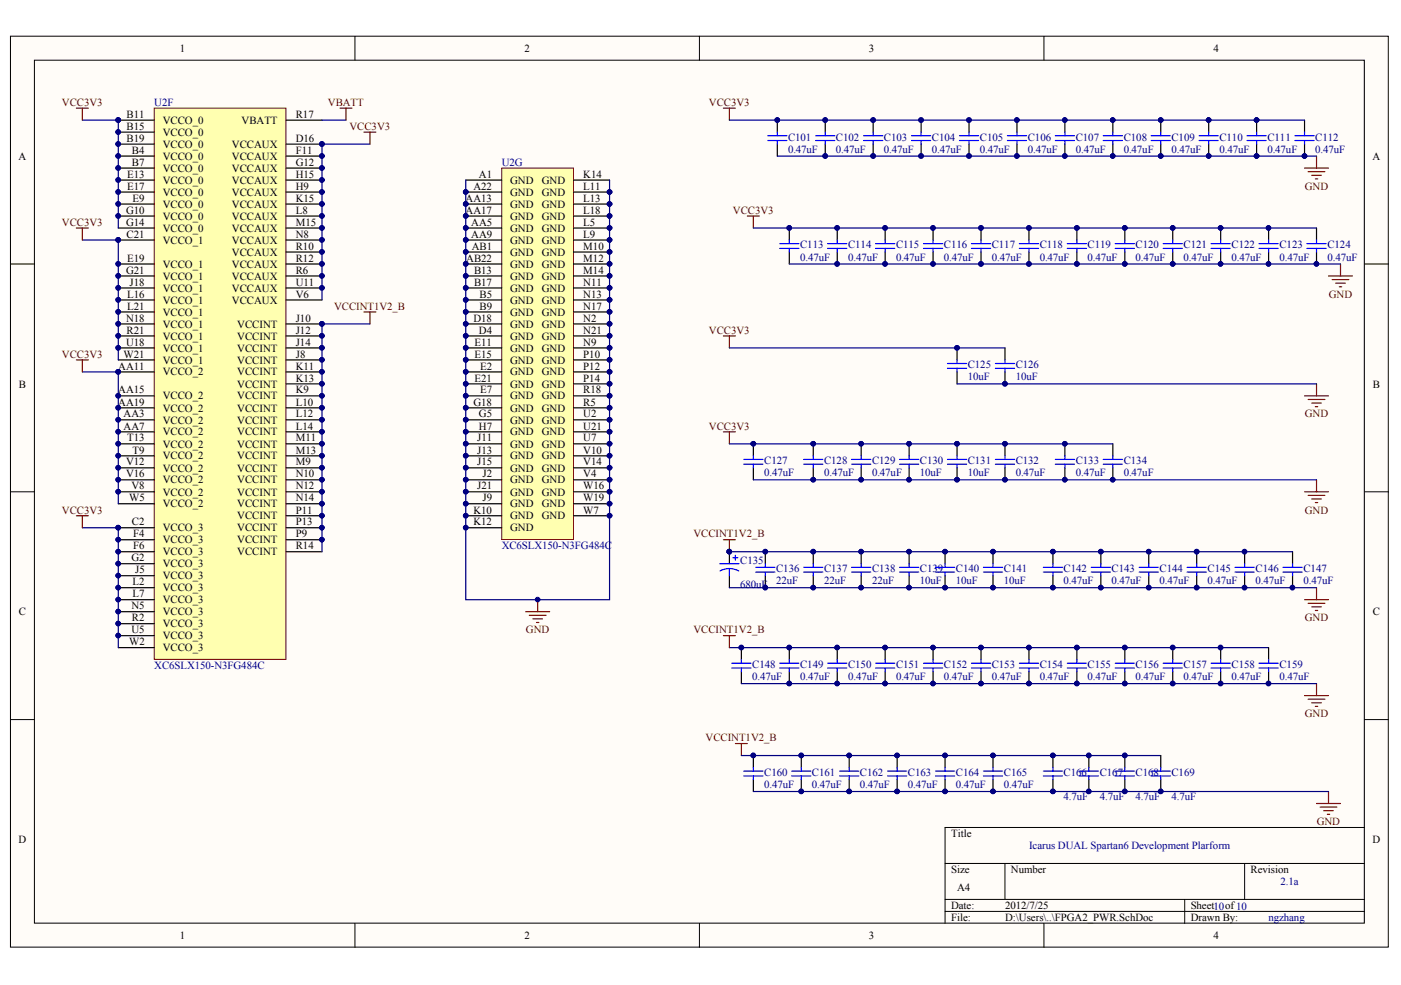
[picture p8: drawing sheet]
<svg xmlns="http://www.w3.org/2000/svg" width="289mm" height="203mm" viewBox="0 0 289 203" stroke-linecap="round" stroke-linejoin="round" font-family="sans-serif">
<defs><g id="words">
<g font-size="2.2">
<text x="37.1" y="10.7">1</text>
<text x="108.2" y="10.7">2</text>
<text x="179.2" y="10.7">3</text>
<text x="250.2" y="10.7">4</text>
<text x="26.1" y="24.3">B11</text>
<text x="26.1" y="26.8">B15</text>
<text x="26.1" y="29.2">B19</text>
<text x="33.6" y="25.5">VCCO_0</text>
<text x="33.6" y="28">VCCO_0</text>
<text x="49.8" y="25.5">VBATT</text>
<text x="61" y="24.3">R17</text>
<text x="61" y="29.2">D16</text>
<text x="3.8" y="33">A</text>
<text x="27.2" y="31.7">B4</text>
<text x="27.2" y="34.2">B7</text>
<text x="33.6" y="30.5">VCCO_0</text>
<text x="33.6" y="33">VCCO_0</text>
<text x="33.6" y="35.4">VCCO_0</text>
<text x="47.8" y="30.5">VCCAUX</text>
<text x="47.8" y="33">VCCAUX</text>
<text x="47.8" y="35.4">VCCAUX</text>
<text x="61" y="31.7">F11</text>
<text x="61" y="34.2">G12</text>
<text x="283" y="33">A</text>
<text x="26.2" y="36.7">E13</text>
<text x="26.2" y="39.1">E17</text>
<text x="27.3" y="41.6">E9</text>
<text x="33.6" y="37.9">VCCO_0</text>
<text x="33.6" y="40.4">VCCO_0</text>
<text x="47.8" y="37.9">VCCAUX</text>
<text x="47.8" y="40.4">VCCAUX</text>
<text x="61" y="36.7">H15</text>
<text x="61" y="39.1">H9</text>
<text x="61" y="41.6">K15</text>
<text x="96" y="41.6">AA13</text>
<text x="97.6" y="39.1">A22</text>
<text x="98.8" y="36.7">A1</text>
<text x="105.2" y="37.9">GND</text>
<text x="105.2" y="40.4">GND</text>
<text x="111.7" y="37.9">GND</text>
<text x="111.7" y="40.4">GND</text>
<text x="120.3" y="36.7">K14</text>
<text x="120.3" y="39.1">L11</text>
<text x="120.3" y="41.6">L13</text>
<text x="26" y="44.1">G10</text>
<text x="26" y="46.6">G14</text>
<text x="33.6" y="42.8">VCCO_0</text>
<text x="33.6" y="45.3">VCCO_0</text>
<text x="33.6" y="47.8">VCCO_0</text>
<text x="47.8" y="42.8">VCCAUX</text>
<text x="47.8" y="45.3">VCCAUX</text>
<text x="47.8" y="47.8">VCCAUX</text>
<text x="61" y="44.1">L8</text>
<text x="61" y="46.6">M15</text>
<text x="96" y="44.1">AA17</text>
<text x="97.2" y="46.6">AA5</text>
<text x="105.2" y="42.8">GND</text>
<text x="105.2" y="45.3">GND</text>
<text x="105.2" y="47.8">GND</text>
<text x="111.7" y="42.8">GND</text>
<text x="111.7" y="45.3">GND</text>
<text x="111.7" y="47.8">GND</text>
<text x="120.3" y="44.1">L18</text>
<text x="120.3" y="46.6">L5</text>
<text x="26.1" y="49">C21</text>
<text x="26.2" y="54">E19</text>
<text x="33.6" y="50.3">VCCO_1</text>
<text x="47.8" y="50.3">VCCAUX</text>
<text x="47.8" y="52.7">VCCAUX</text>
<text x="61" y="49">N8</text>
<text x="61" y="51.5">R10</text>
<text x="61" y="54">R12</text>
<text x="96.2" y="54">AB22</text>
<text x="97.2" y="49">AA9</text>
<text x="97.3" y="51.5">AB1</text>
<text x="105.2" y="50.3">GND</text>
<text x="105.2" y="52.7">GND</text>
<text x="111.7" y="50.3">GND</text>
<text x="111.7" y="52.7">GND</text>
<text x="120.3" y="49">L9</text>
<text x="120.3" y="51.5">M10</text>
<text x="120.3" y="54">M12</text>
<text x="26" y="56.5">G21</text>
<text x="26.7" y="58.9">J18</text>
<text x="33.6" y="55.2">VCCO_1</text>
<text x="33.6" y="57.7">VCCO_1</text>
<text x="47.8" y="55.2">VCCAUX</text>
<text x="47.8" y="57.7">VCCAUX</text>
<text x="61" y="56.5">R6</text>
<text x="61" y="58.9">U11</text>
<text x="97.8" y="56.5">B13</text>
<text x="97.8" y="58.9">B17</text>
<text x="105.2" y="55.2">GND</text>
<text x="105.2" y="57.7">GND</text>
<text x="111.7" y="55.2">GND</text>
<text x="111.7" y="57.7">GND</text>
<text x="120.3" y="56.5">M14</text>
<text x="120.3" y="58.9">N11</text>
<text x="26.2" y="61.4">L16</text>
<text x="26.2" y="63.9">L21</text>
<text x="33.6" y="60.2">VCCO_1</text>
<text x="33.6" y="62.6">VCCO_1</text>
<text x="33.6" y="65.1">VCCO_1</text>
<text x="47.8" y="60.2">VCCAUX</text>
<text x="47.8" y="62.6">VCCAUX</text>
<text x="61" y="61.4">V6</text>
<text x="98.9" y="61.4">B5</text>
<text x="98.9" y="63.9">B9</text>
<text x="105.2" y="60.2">GND</text>
<text x="105.2" y="62.6">GND</text>
<text x="105.2" y="65.1">GND</text>
<text x="111.7" y="60.2">GND</text>
<text x="111.7" y="62.6">GND</text>
<text x="111.7" y="65.1">GND</text>
<text x="120.3" y="61.4">N13</text>
<text x="120.3" y="63.9">N17</text>
<text x="26" y="66.3">N18</text>
<text x="26" y="71.3">U18</text>
<text x="26.1" y="68.8">R21</text>
<text x="33.6" y="67.6">VCCO_1</text>
<text x="33.6" y="70.1">VCCO_1</text>
<text x="48.9" y="67.6">VCCINT</text>
<text x="48.9" y="70.1">VCCINT</text>
<text x="61" y="66.3">J10</text>
<text x="61" y="68.8">J12</text>
<text x="61" y="71.3">J14</text>
<text x="97.6" y="66.3">D18</text>
<text x="97.9" y="71.3">E11</text>
<text x="98.8" y="68.8">D4</text>
<text x="105.2" y="67.6">GND</text>
<text x="105.2" y="70.1">GND</text>
<text x="111.7" y="67.6">GND</text>
<text x="111.7" y="70.1">GND</text>
<text x="120.3" y="66.3">N2</text>
<text x="120.3" y="68.8">N21</text>
<text x="120.3" y="71.3">N9</text>
<text x="24.4" y="76.2">AA11</text>
<text x="25.5" y="73.8">W21</text>
<text x="33.6" y="72.5">VCCO_1</text>
<text x="33.6" y="75">VCCO_1</text>
<text x="33.6" y="77.5">VCCO_2</text>
<text x="48.9" y="72.5">VCCINT</text>
<text x="48.9" y="75">VCCINT</text>
<text x="48.9" y="77.5">VCCINT</text>
<text x="61" y="73.8">J8</text>
<text x="61" y="76.2">K11</text>
<text x="97.9" y="73.8">E15</text>
<text x="99" y="76.2">E2</text>
<text x="105.2" y="72.5">GND</text>
<text x="105.2" y="75">GND</text>
<text x="105.2" y="77.5">GND</text>
<text x="111.7" y="72.5">GND</text>
<text x="111.7" y="75">GND</text>
<text x="111.7" y="77.5">GND</text>
<text x="120.3" y="73.8">P10</text>
<text x="120.3" y="76.2">P12</text>
<text x="3.9" y="80">B</text>
<text x="24.4" y="81.2">AA15</text>
<text x="24.4" y="83.7">AA19</text>
<text x="33.6" y="82.4">VCCO_2</text>
<text x="48.9" y="80">VCCINT</text>
<text x="48.9" y="82.4">VCCINT</text>
<text x="61" y="78.7">K13</text>
<text x="61" y="81.2">K9</text>
<text x="61" y="83.7">L10</text>
<text x="97.6" y="83.7">G18</text>
<text x="97.9" y="78.7">E21</text>
<text x="99" y="81.2">E7</text>
<text x="105.2" y="80">GND</text>
<text x="105.2" y="82.4">GND</text>
<text x="111.7" y="80">GND</text>
<text x="111.7" y="82.4">GND</text>
<text x="120.3" y="78.7">P14</text>
<text x="120.3" y="81.2">R18</text>
<text x="120.3" y="83.7">R5</text>
<text x="283.1" y="80">B</text>
<text x="25.5" y="86.1">AA3</text>
<text x="25.5" y="88.6">AA7</text>
<text x="33.6" y="84.9">VCCO_2</text>
<text x="33.6" y="87.4">VCCO_2</text>
<text x="33.6" y="89.8">VCCO_2</text>
<text x="48.9" y="84.9">VCCINT</text>
<text x="48.9" y="87.4">VCCINT</text>
<text x="48.9" y="89.8">VCCINT</text>
<text x="61" y="86.1">L12</text>
<text x="61" y="88.6">L14</text>
<text x="98.8" y="86.1">G5</text>
<text x="98.8" y="88.6">H7</text>
<text x="105.2" y="84.9">GND</text>
<text x="105.2" y="87.4">GND</text>
<text x="105.2" y="89.8">GND</text>
<text x="111.7" y="84.9">GND</text>
<text x="111.7" y="87.4">GND</text>
<text x="111.7" y="89.8">GND</text>
<text x="120.3" y="86.1">U2</text>
<text x="120.3" y="88.6">U21</text>
<text x="26.2" y="91.1">T13</text>
<text x="27.3" y="93.6">T9</text>
<text x="33.6" y="92.3">VCCO_2</text>
<text x="33.6" y="94.8">VCCO_2</text>
<text x="48.9" y="92.3">VCCINT</text>
<text x="48.9" y="94.8">VCCINT</text>
<text x="61" y="91.1">M11</text>
<text x="61" y="93.6">M13</text>
<text x="98.4" y="91.1">J11</text>
<text x="98.4" y="93.6">J13</text>
<text x="105.2" y="92.3">GND</text>
<text x="105.2" y="94.8">GND</text>
<text x="111.7" y="92.3">GND</text>
<text x="111.7" y="94.8">GND</text>
<text x="120.3" y="91.1">U7</text>
<text x="120.3" y="93.6">V10</text>
<text x="26" y="96">V12</text>
<text x="26" y="98.5">V16</text>
<text x="27.1" y="101">V8</text>
<text x="33.6" y="97.3">VCCO_2</text>
<text x="33.6" y="99.7">VCCO_2</text>
<text x="48.9" y="97.3">VCCINT</text>
<text x="48.9" y="99.7">VCCINT</text>
<text x="61" y="96">M9</text>
<text x="61" y="98.5">N10</text>
<text x="61" y="101">N12</text>
<text x="98.4" y="96">J15</text>
<text x="98.4" y="101">J21</text>
<text x="99.5" y="98.5">J2</text>
<text x="105.2" y="97.3">GND</text>
<text x="105.2" y="99.7">GND</text>
<text x="111.7" y="97.3">GND</text>
<text x="111.7" y="99.7">GND</text>
<text x="120.3" y="96">V14</text>
<text x="120.3" y="98.5">V4</text>
<text x="120.3" y="101">W16</text>
<text x="26.6" y="103.4">W5</text>
<text x="33.6" y="102.2">VCCO_2</text>
<text x="33.6" y="104.7">VCCO_2</text>
<text x="48.9" y="102.2">VCCINT</text>
<text x="48.9" y="104.7">VCCINT</text>
<text x="48.9" y="107.2">VCCINT</text>
<text x="61" y="103.4">N14</text>
<text x="61" y="105.9">P11</text>
<text x="97.6" y="105.9">K10</text>
<text x="99.5" y="103.4">J9</text>
<text x="105.2" y="102.2">GND</text>
<text x="105.2" y="104.7">GND</text>
<text x="105.2" y="107.2">GND</text>
<text x="111.7" y="102.2">GND</text>
<text x="111.7" y="104.7">GND</text>
<text x="111.7" y="107.2">GND</text>
<text x="120.3" y="103.4">W19</text>
<text x="120.3" y="105.9">W7</text>
<text x="27.2" y="108.4">C2</text>
<text x="27.5" y="110.9">F4</text>
<text x="27.5" y="113.3">F6</text>
<text x="33.6" y="109.6">VCCO_3</text>
<text x="33.6" y="112.1">VCCO_3</text>
<text x="48.9" y="109.6">VCCINT</text>
<text x="48.9" y="112.1">VCCINT</text>
<text x="61" y="108.4">P13</text>
<text x="61" y="110.9">P9</text>
<text x="61" y="113.3">R14</text>
<text x="97.6" y="108.4">K12</text>
<text x="105.2" y="109.6">GND</text>
<text x="27.1" y="115.8">G2</text>
<text x="27.9" y="118.3">J5</text>
<text x="33.6" y="114.6">VCCO_3</text>
<text x="33.6" y="117.1">VCCO_3</text>
<text x="33.6" y="119.5">VCCO_3</text>
<text x="48.9" y="114.6">VCCINT</text>
<text x="27.1" y="125.7">N5</text>
<text x="27.3" y="120.8">L2</text>
<text x="27.3" y="123.2">L7</text>
<text x="33.6" y="122">VCCO_3</text>
<text x="33.6" y="124.4">VCCO_3</text>
<text x="3.9" y="126.9">C</text>
<text x="27.1" y="130.7">U5</text>
<text x="27.2" y="128.2">R2</text>
<text x="33.6" y="126.9">VCCO_3</text>
<text x="33.6" y="129.4">VCCO_3</text>
<text x="33.6" y="131.9">VCCO_3</text>
<text x="283.1" y="126.9">C</text>
<text x="26.6" y="133.1">W2</text>
<text x="33.6" y="134.4">VCCO_3</text>
<text x="3.8" y="173.9">D</text>
<text x="196.2" y="172.7">Title</text>
<text x="283" y="173.9">D</text>
<text x="196.2" y="180.1">Size</text>
<text x="197.4" y="183.8">A4</text>
<text x="208.5" y="180.1">Number</text>
<text x="257.9" y="180.1">Revision</text>
<text x="196.2" y="187.5">Date:</text>
<text x="196.2" y="190">File:</text>
<text x="207.3" y="187.5">2012/7/25</text>
<text x="207.3" y="190">D:\Users\..\FPGA2_PWR.SchDoc</text>
<text x="245.6" y="187.5">Sheet10of10</text>
<text x="245.6" y="190">Drawn By:</text>
<text x="37.1" y="193.7">1</text>
<text x="108.2" y="193.7">2</text>
<text x="179.2" y="193.7">3</text>
<text x="250.2" y="193.7">4</text>
</g>
<g font-size="2.2" fill="#800000">
<text x="12.8" y="21.8">VCC3V3</text>
<text x="67.6" y="21.8">VBATT</text>
<text x="146.2" y="21.8">VCC3V3</text>
<text x="72.1" y="26.8">VCC3V3</text>
<text x="269.1" y="39.1">GND</text>
<text x="12.8" y="46.6">VCC3V3</text>
<text x="151.1" y="44.1">VCC3V3</text>
<text x="68.9" y="63.9">VCCINT1V2_B</text>
<text x="274" y="61.4">GND</text>
<text x="146.2" y="68.8">VCC3V3</text>
<text x="12.8" y="73.8">VCC3V3</text>
<text x="146.2" y="88.6">VCC3V3</text>
<text x="269.1" y="86.1">GND</text>
<text x="12.8" y="105.9">VCC3V3</text>
<text x="269.1" y="105.9">GND</text>
<text x="143" y="110.9">VCCINT1V2_B</text>
<text x="108.5" y="130.7">GND</text>
<text x="143" y="130.7">VCCINT1V2_B</text>
<text x="269.1" y="128.2">GND</text>
<text x="269.1" y="148">GND</text>
<text x="145.5" y="152.9">VCCINT1V2_B</text>
<text x="271.6" y="170.2">GND</text>
</g>
<g font-size="2.2" fill="#000080">
<text x="31.8" y="21.8">U2F</text>
<text x="162.5" y="29">C101</text>
<text x="172.4" y="29">C102</text>
<text x="182.3" y="29">C103</text>
<text x="192.2" y="29">C104</text>
<text x="202.1" y="29">C105</text>
<text x="212" y="29">C106</text>
<text x="221.8" y="29">C107</text>
<text x="231.7" y="29">C108</text>
<text x="241.6" y="29">C109</text>
<text x="251.5" y="29">C110</text>
<text x="261.4" y="29">C111</text>
<text x="271.3" y="29">C112</text>
<text x="103.5" y="34.2">U2G</text>
<text x="162.5" y="31.5">0.47uF</text>
<text x="172.4" y="31.5">0.47uF</text>
<text x="182.3" y="31.5">0.47uF</text>
<text x="192.2" y="31.5">0.47uF</text>
<text x="202.1" y="31.5">0.47uF</text>
<text x="212" y="31.5">0.47uF</text>
<text x="221.8" y="31.5">0.47uF</text>
<text x="231.7" y="31.5">0.47uF</text>
<text x="241.6" y="31.5">0.47uF</text>
<text x="251.5" y="31.5">0.47uF</text>
<text x="261.4" y="31.5">0.47uF</text>
<text x="271.3" y="31.5">0.47uF</text>
<text x="165" y="53.8">0.47uF</text>
<text x="165" y="51.3">C113</text>
<text x="174.9" y="53.8">0.47uF</text>
<text x="174.9" y="51.3">C114</text>
<text x="184.8" y="53.8">0.47uF</text>
<text x="184.8" y="51.3">C115</text>
<text x="194.7" y="53.8">0.47uF</text>
<text x="194.7" y="51.3">C116</text>
<text x="204.5" y="53.8">0.47uF</text>
<text x="204.5" y="51.3">C117</text>
<text x="214.4" y="53.8">0.47uF</text>
<text x="214.4" y="51.3">C118</text>
<text x="224.3" y="53.8">0.47uF</text>
<text x="224.3" y="51.3">C119</text>
<text x="234.2" y="53.8">0.47uF</text>
<text x="234.2" y="51.3">C120</text>
<text x="244.1" y="53.8">0.47uF</text>
<text x="244.1" y="51.3">C121</text>
<text x="254" y="53.8">0.47uF</text>
<text x="254" y="51.3">C122</text>
<text x="263.9" y="53.8">0.47uF</text>
<text x="263.9" y="51.3">C123</text>
<text x="273.7" y="53.8">0.47uF</text>
<text x="273.7" y="51.3">C124</text>
<text x="199.6" y="76">C125</text>
<text x="209.5" y="76">C126</text>
<text x="199.6" y="78.5">10uF</text>
<text x="209.5" y="78.5">10uF</text>
<text x="157.6" y="95.8">C127</text>
<text x="169.9" y="95.8">C128</text>
<text x="179.8" y="95.8">C129</text>
<text x="189.7" y="95.8">C130</text>
<text x="199.6" y="95.8">C131</text>
<text x="209.5" y="95.8">C132</text>
<text x="221.8" y="95.8">C133</text>
<text x="231.7" y="95.8">C134</text>
<text x="157.6" y="98.2">0.47uF</text>
<text x="169.9" y="98.2">0.47uF</text>
<text x="179.8" y="98.2">0.47uF</text>
<text x="189.7" y="98.2">10uF</text>
<text x="199.6" y="98.2">10uF</text>
<text x="209.5" y="98.2">0.47uF</text>
<text x="221.8" y="98.2">0.47uF</text>
<text x="231.7" y="98.2">0.47uF</text>
<text x="103.5" y="113.3">XC6SLX150-N3FG484C</text>
<text x="152.7" y="116.3">C135</text>
<text x="160.1" y="118">C136</text>
<text x="169.9" y="118">C137</text>
<text x="179.8" y="118">C138</text>
<text x="189.7" y="118">C139</text>
<text x="197.1" y="118">C140</text>
<text x="207" y="118">C141</text>
<text x="219.4" y="118">C142</text>
<text x="229.2" y="118">C143</text>
<text x="239.1" y="118">C144</text>
<text x="249" y="118">C145</text>
<text x="258.9" y="118">C146</text>
<text x="268.8" y="118">C147</text>
<text x="152.7" y="121.2">680uF</text>
<text x="160.1" y="120.5">22uF</text>
<text x="169.9" y="120.5">22uF</text>
<text x="179.8" y="120.5">22uF</text>
<text x="189.7" y="120.5">10uF</text>
<text x="197.1" y="120.5">10uF</text>
<text x="207" y="120.5">10uF</text>
<text x="219.4" y="120.5">0.47uF</text>
<text x="229.2" y="120.5">0.47uF</text>
<text x="239.1" y="120.5">0.47uF</text>
<text x="249" y="120.5">0.47uF</text>
<text x="258.9" y="120.5">0.47uF</text>
<text x="268.8" y="120.5">0.47uF</text>
<text x="155.1" y="137.8">C148</text>
<text x="165" y="137.8">C149</text>
<text x="174.9" y="137.8">C150</text>
<text x="184.8" y="137.8">C151</text>
<text x="194.7" y="137.8">C152</text>
<text x="204.5" y="137.8">C153</text>
<text x="214.4" y="137.8">C154</text>
<text x="224.3" y="137.8">C155</text>
<text x="234.2" y="137.8">C156</text>
<text x="244.1" y="137.8">C157</text>
<text x="254" y="137.8">C158</text>
<text x="263.9" y="137.8">C159</text>
<text x="31.8" y="138.1">XC6SLX150-N3FG484C</text>
<text x="155.1" y="140.3">0.47uF</text>
<text x="165" y="140.3">0.47uF</text>
<text x="174.9" y="140.3">0.47uF</text>
<text x="184.8" y="140.3">0.47uF</text>
<text x="194.7" y="140.3">0.47uF</text>
<text x="204.5" y="140.3">0.47uF</text>
<text x="214.4" y="140.3">0.47uF</text>
<text x="224.3" y="140.3">0.47uF</text>
<text x="234.2" y="140.3">0.47uF</text>
<text x="244.1" y="140.3">0.47uF</text>
<text x="254" y="140.3">0.47uF</text>
<text x="263.9" y="140.3">0.47uF</text>
<text x="157.6" y="160.1">C160</text>
<text x="167.5" y="160.1">C161</text>
<text x="177.3" y="160.1">C162</text>
<text x="187.2" y="160.1">C163</text>
<text x="197.1" y="160.1">C164</text>
<text x="207" y="160.1">C165</text>
<text x="219.4" y="160.1">C166</text>
<text x="226.8" y="160.1">C167</text>
<text x="234.2" y="160.1">C168</text>
<text x="241.6" y="160.1">C169</text>
<text x="157.6" y="162.6">0.47uF</text>
<text x="167.5" y="162.6">0.47uF</text>
<text x="177.3" y="162.6">0.47uF</text>
<text x="187.2" y="162.6">0.47uF</text>
<text x="197.1" y="162.6">0.47uF</text>
<text x="207" y="162.6">0.47uF</text>
<text x="219.4" y="165">4.7uF</text>
<text x="226.8" y="165">4.7uF</text>
<text x="234.2" y="165">4.7uF</text>
<text x="241.6" y="165">4.7uF</text>
<text x="212.2" y="175.2">Icarus DUAL Spartan6 Development Plarform</text>
<text x="264.1" y="182.6">2.1a</text>
<text x="261.6" y="190">ngzhang</text>
</g>
</g></defs>
<g fill="#fffcf8" stroke="#000" stroke-width=".21">
<path d="M2.2 7.5h284.1v187.9h-284.1z"/>
<path d="M7.1 12.4h274.3v178h-274.3z"/>
</g>
<g fill="none" stroke="#000" stroke-width=".21">
<path d="M73.2 7.5v4.9M144.2 7.5v4.9M215.3 7.5v4.9M2.2 54.5h4.9M281.4 54.5h4.9M2.2 101.5h4.9M281.4 101.5h4.9M2.2 148.4h4.9M281.4 148.4h4.9M194.9 178.1h86.5M207.3 178.1v7.4M256.7 178.1v7.4"/>
<path d="M281.4 170.7h-86.5v19.8M73.2 190.5v4.9M144.2 190.5v4.9M194.9 185.5h86.5M194.9 188h86.5M215.3 190.5v4.9M244.3 185.5v5"/>
</g>
<path d="M31.8 22.3h27.2v113.7h-27.2z" fill="#ffffb0" stroke="#800000" stroke-width=".21"/>
<g fill="none" stroke="#000" stroke-width=".25">
<path d="M24.4 24.8h7.4M24.4 29.7h7.4M24.4 32.2h7.4M24.4 34.7h7.4M24.4 37.1h7.4M24.4 39.6h7.4M24.4 27.3h7.4M59 24.8h7.4M59 29.7h7.4M59 32.2h7.4M59 34.7h7.4M59 37.1h7.4"/>
<path d="M59 39.6h7.4M24.4 42.1h7.4M24.4 44.6h7.4M24.4 47h7.4M24.4 49.5h7.4M24.4 54.5h7.4M24.4 56.9h7.4M24.4 59.4h7.4M59 42.1h7.4M59 44.6h7.4M59 47h7.4M59 49.5h7.4"/>
<path d="M59 52h7.4M59 54.5h7.4M59 56.9h7.4M59 59.4h7.4M24.4 61.9h7.4M24.4 66.8h7.4M24.4 69.3h7.4M24.4 71.8h7.4M24.4 74.2h7.4M24.4 76.7h7.4M24.4 64.4h7.4M59 61.9h7.4"/>
<path d="M59 66.8h7.4M59 69.3h7.4M59 71.8h7.4M59 74.2h7.4M59 76.7h7.4M59 79.2h7.4M24.4 81.7h7.4M24.4 84.1h7.4M24.4 86.6h7.4M24.4 89.1h7.4M24.4 91.6h7.4M24.4 94h7.4"/>
<path d="M24.4 96.5h7.4M24.4 99h7.4M59 81.7h7.4M59 84.1h7.4M59 86.6h7.4M59 89.1h7.4M59 91.6h7.4M59 94h7.4M59 96.5h7.4M59 99h7.4M24.4 101.5h7.4M24.4 103.9h7.4"/>
<path d="M24.4 108.9h7.4M24.4 111.3h7.4M24.4 113.8h7.4M24.4 116.3h7.4M24.4 118.8h7.4M59 101.5h7.4M59 103.9h7.4M59 106.4h7.4M59 108.9h7.4M59 111.3h7.4M59 113.8h7.4M24.4 121.2h7.4"/>
<path d="M24.4 123.7h7.4M24.4 126.2h7.4M24.4 128.7h7.4M24.4 131.1h7.4M24.4 133.6h7.4"/>
</g>
<g fill="#000080" stroke="#000080" stroke-width=".21">
<circle cx="66.4" cy="29.7" r=".47"/>
<circle cx="66.4" cy="32.2" r=".47"/>
<circle cx="66.4" cy="34.7" r=".47"/>
<circle cx="66.4" cy="37.1" r=".47"/>
<circle cx="66.4" cy="39.6" r=".47"/>
<circle cx="66.4" cy="42.1" r=".47"/>
<circle cx="66.4" cy="44.5" r=".47"/>
<circle cx="66.4" cy="47" r=".47"/>
<circle cx="66.4" cy="49.5" r=".47"/>
<circle cx="66.4" cy="52" r=".47"/>
<circle cx="66.4" cy="54.4" r=".47"/>
<circle cx="66.4" cy="56.9" r=".47"/>
<circle cx="66.4" cy="59.4" r=".47"/>
<circle cx="66.4" cy="66.8" r=".47"/>
<circle cx="66.4" cy="69.3" r=".47"/>
<circle cx="66.4" cy="71.8" r=".47"/>
<circle cx="66.4" cy="74.2" r=".47"/>
<circle cx="66.4" cy="76.7" r=".47"/>
<circle cx="66.4" cy="79.2" r=".47"/>
<circle cx="66.4" cy="81.6" r=".47"/>
<circle cx="66.4" cy="84.1" r=".47"/>
<circle cx="66.4" cy="86.6" r=".47"/>
<circle cx="66.4" cy="89.1" r=".47"/>
<circle cx="66.4" cy="91.5" r=".47"/>
<circle cx="66.4" cy="94" r=".47"/>
<circle cx="66.4" cy="96.5" r=".47"/>
<circle cx="66.4" cy="99" r=".47"/>
<circle cx="66.4" cy="101.4" r=".47"/>
<circle cx="66.4" cy="103.9" r=".47"/>
<circle cx="66.4" cy="106.4" r=".47"/>
<circle cx="66.4" cy="108.8" r=".47"/>
<circle cx="66.4" cy="111.3" r=".47"/>
<circle cx="24.4" cy="24.8" r=".47"/>
<circle cx="24.4" cy="27.2" r=".47"/>
<circle cx="24.4" cy="29.7" r=".47"/>
<circle cx="24.4" cy="32.2" r=".47"/>
<circle cx="24.4" cy="34.7" r=".47"/>
<circle cx="24.4" cy="37.1" r=".47"/>
<circle cx="24.4" cy="39.6" r=".47"/>
<circle cx="24.4" cy="42.1" r=".47"/>
<circle cx="24.4" cy="44.5" r=".47"/>
<circle cx="24.4" cy="49.5" r=".47"/>
<circle cx="24.4" cy="54.4" r=".47"/>
<circle cx="24.4" cy="56.9" r=".47"/>
<circle cx="24.4" cy="59.4" r=".47"/>
<circle cx="24.4" cy="61.9" r=".47"/>
<circle cx="24.4" cy="64.3" r=".47"/>
<circle cx="24.4" cy="66.8" r=".47"/>
<circle cx="24.4" cy="69.3" r=".47"/>
<circle cx="24.4" cy="71.8" r=".47"/>
<circle cx="24.4" cy="76.7" r=".47"/>
<circle cx="24.4" cy="81.6" r=".47"/>
<circle cx="24.4" cy="84.1" r=".47"/>
<circle cx="24.4" cy="86.6" r=".47"/>
<circle cx="24.4" cy="89.1" r=".47"/>
<circle cx="24.4" cy="91.5" r=".47"/>
<circle cx="24.4" cy="94" r=".47"/>
<circle cx="24.4" cy="96.5" r=".47"/>
<circle cx="24.4" cy="99" r=".47"/>
<circle cx="24.4" cy="101.4" r=".47"/>
<circle cx="24.4" cy="108.8" r=".47"/>
<circle cx="24.4" cy="111.3" r=".47"/>
<circle cx="24.4" cy="113.8" r=".47"/>
<circle cx="24.4" cy="116.3" r=".47"/>
<circle cx="24.4" cy="118.7" r=".47"/>
<circle cx="24.4" cy="121.2" r=".47"/>
<circle cx="24.4" cy="123.7" r=".47"/>
<circle cx="24.4" cy="126.2" r=".47"/>
<circle cx="24.4" cy="128.6" r=".47"/>
<circle cx="24.4" cy="131.1" r=".47"/>
</g>
<path d="M103.5 34.7h14.8v76.6h-14.8z" fill="#ffffb0" stroke="#800000" stroke-width=".21"/>
<g fill="none" stroke="#000" stroke-width=".25">
<path d="M96.1 37.1h7.4M96.1 39.6h7.4M118.3 37.1h7.4M118.3 39.6h7.4M160.3 24.8v2.5M160.3 29.7v2.5M170.2 24.8v2.5M170.2 29.7v2.5M180.1 24.8v2.5M180.1 29.7v2.5M190 24.8v2.5M190 29.7v2.5"/>
<path d="M199.8 24.8v2.5M199.8 29.7v2.5M209.7 24.8v2.5M209.7 29.7v2.5M219.6 24.8v2.5M219.6 29.7v2.5M229.5 24.8v2.5M229.5 29.7v2.5M239.4 24.8v2.5M239.4 29.7v2.5M249.3 24.8v2.5M249.3 29.7v2.5"/>
<path d="M259.1 24.8v2.5M259.1 29.7v2.5M269 24.8v2.5M269 29.7v2.5M96.1 42.1h7.4M96.1 44.6h7.4M96.1 47h7.4M96.1 49.5h7.4M96.1 52h7.4M96.1 54.5h7.4M96.1 56.9h7.4M96.1 59.4h7.4"/>
<path d="M118.3 42.1h7.4M118.3 44.6h7.4M118.3 47h7.4M118.3 49.5h7.4M118.3 52h7.4M118.3 54.5h7.4M118.3 56.9h7.4M118.3 59.4h7.4M162.8 47v2.5M162.8 52v2.5M172.7 47v2.5M172.7 52v2.5"/>
<path d="M182.5 47v2.5M182.5 52v2.5M192.4 47v2.5M192.4 52v2.5M202.3 47v2.5M202.3 52v2.5M212.2 47v2.5M212.2 52v2.5M222.1 47v2.5M222.1 52v2.5M232 47v2.5M232 52v2.5"/>
<path d="M241.9 47v2.5M241.9 52v2.5M251.7 47v2.5M251.7 52v2.5M261.6 47v2.5M261.6 52v2.5M271.5 47v2.5M271.5 52v2.5M96.1 61.9h7.4M96.1 64.4h7.4M96.1 66.8h7.4M96.1 69.3h7.4"/>
<path d="M96.1 71.8h7.4M96.1 74.2h7.4M96.1 76.7h7.4M96.1 79.2h7.4M118.3 61.9h7.4M118.3 64.4h7.4M118.3 66.8h7.4M118.3 69.3h7.4M118.3 71.8h7.4M118.3 74.2h7.4M118.3 76.7h7.4M118.3 79.2h7.4"/>
<path d="M197.4 71.8v2.4M197.4 76.7v2.5M207.3 71.8v2.4M207.3 76.7v2.5M96.1 81.7h7.4M96.1 84.1h7.4M96.1 86.6h7.4M96.1 89.1h7.4M96.1 91.6h7.4M96.1 94h7.4M96.1 96.5h7.4M96.1 99h7.4"/>
<path d="M118.3 81.7h7.4M118.3 84.1h7.4M118.3 86.6h7.4M118.3 89.1h7.4M118.3 91.6h7.4M118.3 94h7.4M118.3 96.5h7.4M118.3 99h7.4M155.4 91.6v2.4M155.4 96.5v2.5M167.7 91.6v2.4M167.7 96.5v2.5"/>
<path d="M177.6 91.6v2.4M177.6 96.5v2.5M187.5 91.6v2.4M187.5 96.5v2.5M197.4 91.6v2.4M197.4 96.5v2.5M207.3 91.6v2.4M207.3 96.5v2.5M219.6 91.6v2.4M219.6 96.5v2.5M229.5 91.6v2.4M229.5 96.5v2.5"/>
<path d="M96.1 101.5h7.4M96.1 103.9h7.4M96.1 106.4h7.4M96.1 108.9h7.4M118.3 101.5h7.4M118.3 103.9h7.4M118.3 106.4h7.4M150.4 113.8v2.5M150.4 118.8v2.4M157.8 113.8v2.5M157.8 118.8v2.4M167.7 113.8v2.5"/>
<path d="M167.7 118.8v2.4M177.6 113.8v2.5M177.6 118.8v2.4M187.5 113.8v2.5M187.5 118.8v2.4M194.9 113.8v2.5M194.9 118.8v2.4M204.8 113.8v2.5M204.8 118.8v2.4M217.1 113.8v2.5M217.1 118.8v2.4M227 113.8v2.5"/>
<path d="M227 118.8v2.4M236.9 113.8v2.5M236.9 118.8v2.4M246.8 113.8v2.5M246.8 118.8v2.4M256.7 113.8v2.5M256.7 118.8v2.4M266.6 113.8v2.5M266.6 118.8v2.4M152.9 133.6v2.5M152.9 138.6v2.4M162.8 133.6v2.5"/>
<path d="M162.8 138.6v2.4M172.7 133.6v2.5M172.7 138.6v2.4M182.5 133.6v2.5M182.5 138.6v2.4M192.4 133.6v2.5M192.4 138.6v2.4M202.3 133.6v2.5M202.3 138.6v2.4M212.2 133.6v2.5M212.2 138.6v2.4M222.1 133.6v2.5"/>
<path d="M222.1 138.6v2.4M232 133.6v2.5M232 138.6v2.4M241.9 133.6v2.5M241.9 138.6v2.4M251.7 133.6v2.5M251.7 138.6v2.4M261.6 133.6v2.5M261.6 138.6v2.4M155.4 155.9v2.4M165.2 155.9v2.4M175.1 155.9v2.4"/>
<path d="M185 155.9v2.4M194.9 155.9v2.4M204.8 155.9v2.4M217.1 155.9v2.4M224.6 155.9v2.4M232 155.9v2.4M239.4 155.9v2.4M155.4 160.8v2.5M165.2 160.8v2.5M175.1 160.8v2.5M185 160.8v2.5M194.9 160.8v2.5"/>
<path d="M204.8 160.8v2.5M217.1 160.8v2.5M224.6 160.8v2.5M232 160.8v2.5M239.4 160.8v2.5"/>
</g>
<g fill="#000080" stroke="#000080" stroke-width=".21">
<circle cx="96.1" cy="39.6" r=".48"/>
<circle cx="96.1" cy="42.1" r=".48"/>
<circle cx="96.1" cy="44.5" r=".48"/>
<circle cx="96.1" cy="47" r=".48"/>
<circle cx="96.1" cy="49.5" r=".48"/>
<circle cx="96.1" cy="52" r=".48"/>
<circle cx="96.1" cy="54.4" r=".48"/>
<circle cx="96.1" cy="56.9" r=".48"/>
<circle cx="96.1" cy="59.4" r=".48"/>
<circle cx="96.1" cy="61.9" r=".48"/>
<circle cx="96.1" cy="64.3" r=".48"/>
<circle cx="96.1" cy="66.8" r=".48"/>
<circle cx="96.1" cy="69.3" r=".48"/>
<circle cx="96.1" cy="71.8" r=".48"/>
<circle cx="96.1" cy="74.2" r=".48"/>
<circle cx="96.1" cy="76.7" r=".48"/>
<circle cx="96.1" cy="79.2" r=".48"/>
<circle cx="96.1" cy="81.6" r=".48"/>
<circle cx="96.1" cy="84.1" r=".48"/>
<circle cx="96.1" cy="86.6" r=".48"/>
<circle cx="96.1" cy="89.1" r=".48"/>
<circle cx="96.1" cy="91.5" r=".48"/>
<circle cx="96.1" cy="94" r=".48"/>
<circle cx="96.1" cy="96.5" r=".48"/>
<circle cx="96.1" cy="99" r=".48"/>
<circle cx="96.1" cy="101.4" r=".48"/>
<circle cx="96.1" cy="103.9" r=".48"/>
<circle cx="96.1" cy="106.4" r=".48"/>
<circle cx="96.1" cy="108.8" r=".48"/>
<circle cx="125.7" cy="39.6" r=".48"/>
<circle cx="125.7" cy="42.1" r=".48"/>
<circle cx="125.7" cy="44.5" r=".48"/>
<circle cx="125.7" cy="47" r=".48"/>
<circle cx="125.7" cy="49.5" r=".48"/>
<circle cx="125.7" cy="52" r=".48"/>
<circle cx="125.7" cy="54.4" r=".48"/>
<circle cx="125.7" cy="56.9" r=".48"/>
<circle cx="125.7" cy="59.4" r=".48"/>
<circle cx="125.7" cy="61.9" r=".48"/>
<circle cx="125.7" cy="64.3" r=".48"/>
<circle cx="125.7" cy="66.8" r=".48"/>
<circle cx="125.7" cy="69.3" r=".48"/>
<circle cx="125.7" cy="71.8" r=".48"/>
<circle cx="125.7" cy="74.2" r=".48"/>
<circle cx="125.7" cy="76.7" r=".48"/>
<circle cx="125.7" cy="79.2" r=".48"/>
<circle cx="125.7" cy="81.6" r=".48"/>
<circle cx="125.7" cy="84.1" r=".48"/>
<circle cx="125.7" cy="86.6" r=".48"/>
<circle cx="125.7" cy="89.1" r=".48"/>
<circle cx="125.7" cy="91.5" r=".48"/>
<circle cx="125.7" cy="94" r=".48"/>
<circle cx="125.7" cy="96.5" r=".48"/>
<circle cx="125.7" cy="99" r=".48"/>
<circle cx="125.7" cy="101.4" r=".48"/>
<circle cx="125.7" cy="103.9" r=".48"/>
<circle cx="125.7" cy="106.4" r=".48"/>
<circle cx="66.4" cy="29.7" r=".47"/>
<circle cx="66.4" cy="66.8" r=".47"/>
<circle cx="110.9" cy="123.7" r=".48"/>
<circle cx="24.4" cy="24.8" r=".47"/>
<circle cx="24.4" cy="49.5" r=".47"/>
<circle cx="24.4" cy="76.7" r=".47"/>
<circle cx="24.4" cy="108.8" r=".47"/>
<circle cx="150.4" cy="113.8" r=".47"/>
<circle cx="157.8" cy="121.2" r=".48"/>
<circle cx="157.8" cy="113.8" r=".48"/>
<circle cx="167.7" cy="121.2" r=".48"/>
<circle cx="167.7" cy="113.8" r=".48"/>
<circle cx="177.6" cy="121.2" r=".47"/>
<circle cx="177.6" cy="113.8" r=".47"/>
<circle cx="197.4" cy="71.8" r=".48"/>
<circle cx="207.2" cy="79.2" r=".48"/>
<circle cx="187.5" cy="99" r=".47"/>
<circle cx="187.5" cy="91.5" r=".47"/>
<circle cx="197.4" cy="99" r=".48"/>
<circle cx="197.4" cy="91.5" r=".48"/>
<circle cx="187.5" cy="121.2" r=".47"/>
<circle cx="187.5" cy="113.8" r=".47"/>
<circle cx="194.9" cy="121.2" r=".48"/>
<circle cx="194.9" cy="113.8" r=".48"/>
<circle cx="204.8" cy="121.2" r=".48"/>
<circle cx="204.8" cy="113.8" r=".48"/>
<circle cx="217.1" cy="121.2" r=".48"/>
<circle cx="217.1" cy="113.8" r=".48"/>
<circle cx="227" cy="121.2" r=".48"/>
<circle cx="227" cy="113.8" r=".48"/>
<circle cx="236.9" cy="121.2" r=".48"/>
<circle cx="236.9" cy="113.8" r=".48"/>
<circle cx="207.2" cy="99" r=".48"/>
<circle cx="207.2" cy="91.5" r=".48"/>
<circle cx="219.6" cy="99" r=".47"/>
<circle cx="219.6" cy="91.5" r=".47"/>
<circle cx="229.5" cy="99" r=".47"/>
<circle cx="180.1" cy="32.2" r=".48"/>
<circle cx="180.1" cy="24.8" r=".48"/>
<circle cx="190" cy="32.2" r=".48"/>
<circle cx="190" cy="24.8" r=".48"/>
<circle cx="199.8" cy="32.2" r=".48"/>
<circle cx="199.8" cy="24.8" r=".48"/>
<circle cx="209.7" cy="32.2" r=".47"/>
<circle cx="209.7" cy="24.8" r=".47"/>
<circle cx="170.2" cy="32.2" r=".48"/>
<circle cx="170.2" cy="24.8" r=".48"/>
<circle cx="160.3" cy="24.8" r=".48"/>
<circle cx="246.8" cy="121.2" r=".48"/>
<circle cx="246.8" cy="113.8" r=".48"/>
<circle cx="256.7" cy="121.2" r=".47"/>
<circle cx="256.7" cy="113.8" r=".47"/>
<circle cx="266.5" cy="121.2" r=".47"/>
<circle cx="239.4" cy="32.2" r=".48"/>
<circle cx="239.4" cy="24.8" r=".48"/>
<circle cx="249.3" cy="32.2" r=".48"/>
<circle cx="249.3" cy="24.8" r=".48"/>
<circle cx="259.1" cy="32.2" r=".48"/>
<circle cx="259.1" cy="24.8" r=".48"/>
<circle cx="269" cy="32.2" r=".48"/>
<circle cx="229.5" cy="32.2" r=".47"/>
<circle cx="229.5" cy="24.8" r=".47"/>
<circle cx="219.6" cy="32.2" r=".47"/>
<circle cx="219.6" cy="24.8" r=".47"/>
<circle cx="192.4" cy="54.4" r=".47"/>
<circle cx="192.4" cy="47" r=".47"/>
<circle cx="202.3" cy="54.4" r=".48"/>
<circle cx="202.3" cy="47" r=".48"/>
<circle cx="212.2" cy="54.4" r=".48"/>
<circle cx="212.2" cy="47" r=".48"/>
<circle cx="222.1" cy="54.4" r=".48"/>
<circle cx="222.1" cy="47" r=".48"/>
<circle cx="182.5" cy="54.4" r=".47"/>
<circle cx="182.5" cy="47" r=".47"/>
<circle cx="172.6" cy="54.4" r=".47"/>
<circle cx="172.6" cy="47" r=".47"/>
<circle cx="241.8" cy="54.4" r=".48"/>
<circle cx="241.8" cy="47" r=".48"/>
<circle cx="251.7" cy="54.4" r=".47"/>
<circle cx="251.7" cy="47" r=".47"/>
<circle cx="261.6" cy="54.4" r=".47"/>
<circle cx="261.6" cy="47" r=".47"/>
<circle cx="271.5" cy="54.4" r=".47"/>
<circle cx="232" cy="54.4" r=".48"/>
<circle cx="232" cy="47" r=".48"/>
<circle cx="162.8" cy="47" r=".48"/>
<circle cx="152.9" cy="133.6" r=".48"/>
<circle cx="162.8" cy="141" r=".48"/>
<circle cx="162.8" cy="133.6" r=".48"/>
<circle cx="172.6" cy="141" r=".47"/>
<circle cx="172.6" cy="133.6" r=".47"/>
<circle cx="182.5" cy="141" r=".47"/>
<circle cx="182.5" cy="133.6" r=".47"/>
<circle cx="192.4" cy="141" r=".47"/>
<circle cx="192.4" cy="133.6" r=".47"/>
<circle cx="202.3" cy="141" r=".48"/>
<circle cx="202.3" cy="133.6" r=".48"/>
<circle cx="212.2" cy="141" r=".48"/>
<circle cx="212.2" cy="133.6" r=".48"/>
<circle cx="155.4" cy="91.5" r=".48"/>
<circle cx="167.7" cy="99" r=".48"/>
<circle cx="167.7" cy="91.5" r=".48"/>
<circle cx="177.6" cy="99" r=".47"/>
<circle cx="177.6" cy="91.5" r=".47"/>
<circle cx="222.1" cy="141" r=".48"/>
<circle cx="222.1" cy="133.6" r=".48"/>
<circle cx="232" cy="141" r=".48"/>
<circle cx="232" cy="133.6" r=".48"/>
<circle cx="241.8" cy="141" r=".48"/>
<circle cx="241.8" cy="133.6" r=".48"/>
<circle cx="251.7" cy="141" r=".47"/>
<circle cx="251.7" cy="133.6" r=".47"/>
<circle cx="261.6" cy="141" r=".47"/>
<circle cx="155.4" cy="155.8" r=".48"/>
<circle cx="165.2" cy="163.3" r=".48"/>
<circle cx="165.2" cy="155.8" r=".48"/>
<circle cx="175.1" cy="163.3" r=".48"/>
<circle cx="175.1" cy="155.8" r=".48"/>
<circle cx="185" cy="163.3" r=".48"/>
<circle cx="185" cy="155.8" r=".48"/>
<circle cx="194.9" cy="163.3" r=".48"/>
<circle cx="194.9" cy="155.8" r=".48"/>
<circle cx="204.8" cy="163.3" r=".48"/>
<circle cx="204.8" cy="155.8" r=".48"/>
<circle cx="217.1" cy="163.3" r=".48"/>
<circle cx="217.1" cy="155.8" r=".48"/>
<circle cx="224.5" cy="163.3" r=".47"/>
<circle cx="224.5" cy="155.8" r=".47"/>
<circle cx="232" cy="163.3" r=".48"/>
<circle cx="232" cy="155.8" r=".48"/>
<circle cx="239.4" cy="163.3" r=".48"/>
</g>
<g fill="none" stroke="#000080" stroke-width=".25">
<path d="M17 24.8h7.4v22.2M66.4 24.8h4.9M76.3 29.7h-9.9v32.2M96.1 37.1v86.6h29.6v-86.6M150.4 24.8h118.6M160.3 32.2h111.2M17 49.5h7.4v24.7M155.4 47h116.1M162.8 54.5h113.6M17 76.7h7.4v27.2M76.3 66.8h-9.9v47M150.4 71.8h56.9"/>
<path d="M197.4 79.2h74.1M150.4 91.6h79.1M155.4 99h116.1M17 108.9h7.4v24.7M150.4 113.8h116.2M150.4 121.2h121.1M150.4 133.6h111.2M152.9 141h118.6M152.9 155.9h86.5M155.4 163.3h118.6"/>
</g>
<g fill="none" stroke="#800000" stroke-width=".25">
<path d="M15.7 22.3h2.5M17 22.3v2.5M70.1 22.3h2.5M71.3 22.3v2.5M75.1 27.3h2.4M76.3 27.3v2.4M149.2 22.3h2.5M150.4 22.3v2.5M269 34.7h5M269.8 35.4h3.4M270.5 36.2h2M271.3 36.9h.5"/>
<path d="M271.5 32.2v2.5M15.7 47h2.5M17 47v2.5M154.1 44.6h2.5M155.4 44.6v2.4M274 56.9h4.9M274.7 57.7h3.5M275.5 58.4h1.9M276.2 59.2h.5M276.4 54.5v2.4M15.7 74.2h2.5M17 74.2v2.5"/>
<path d="M75.1 64.4h2.4M76.3 64.4v2.4M149.2 69.3h2.5M150.4 69.3v2.5M271.5 79.2v2.5M149.2 89.1h2.5M150.4 89.1v2.5M269 81.7h5M269.8 82.4h3.4M270.5 83.2h2M271.3 83.9h.5M271.5 99v2.5"/>
<path d="M15.7 106.4h2.5M17 106.4v2.5M149.2 111.3h2.5M150.4 111.3v2.5M269 101.5h5M269.8 102.2h3.4M270.5 102.9h2M271.3 103.7h.5M108.4 126.2h5M109.2 126.9h3.4M109.9 127.7h2M110.6 128.4h.5"/>
<path d="M110.9 123.7v2.5M149.2 131.1h2.5M150.4 131.1v2.5M269 123.7h5M269.8 124.5h3.4M270.5 125.2h2M271.3 125.9h.5M271.5 121.2v2.5M151.7 153.4h2.4M152.9 153.4v2.5M269 143.5h5M269.8 144.2h3.4"/>
<path d="M270.5 145h2M271.3 145.7h.5M271.5 141v2.5M271.5 165.8h4.9M272.2 166.5h3.5M273 167.2h2M273.7 168h.5M274 163.3v2.5"/>
</g>
<g fill="none" stroke="#00f" stroke-width=".25">
<path d="M158.3 28h4M158.3 29h4M160.3 27.3v.7M160.3 29v.7M168.2 28h4M168.2 29h4M170.2 27.3v.7M170.2 29v.7M178.1 28h4M178.1 29h4M180.1 27.3v.7M180.1 29v.7"/>
<path d="M188 28h3.9M188 29h3.9M190 27.3v.7M190 29v.7M197.9 28h3.9M197.9 29h3.9M199.8 27.3v.7M199.8 29v.7M207.7 28h4M207.7 29h4M209.7 27.3v.7M209.7 29v.7"/>
<path d="M217.6 28h4M217.6 29h4M219.6 27.3v.7M219.6 29v.7M227.5 28h4M227.5 29h4M229.5 27.3v.7M229.5 29v.7M237.4 28h4M237.4 29h4M239.4 27.3v.7M239.4 29v.7"/>
<path d="M247.3 28h3.9M247.3 29h3.9M249.3 27.3v.7M249.3 29v.7M257.2 28h3.9M257.2 29h3.9M259.1 27.3v.7M259.1 29v.7M267.1 28h3.9M267.1 29h3.9M269 27.3v.7M269 29v.7"/>
<path d="M160.8 50.3h4M160.8 51.2h4M162.8 49.5v.8M162.8 51.2v.8M170.7 50.3h3.9M170.7 51.2h3.9M172.7 49.5v.8M172.7 51.2v.8M180.6 50.3h3.9M180.6 51.2h3.9M182.5 49.5v.8M182.5 51.2v.8"/>
<path d="M190.5 50.3h3.9M190.5 51.2h3.9M192.4 49.5v.8M192.4 51.2v.8M200.3 50.3h4M200.3 51.2h4M202.3 49.5v.8M202.3 51.2v.8M210.2 50.3h4M210.2 51.2h4M212.2 49.5v.8M212.2 51.2v.8"/>
<path d="M220.1 50.3h4M220.1 51.2h4M222.1 49.5v.8M222.1 51.2v.8M230 50.3h3.9M230 51.2h3.9M232 49.5v.8M232 51.2v.8M239.9 50.3h3.9M239.9 51.2h3.9M241.9 49.5v.8M241.9 51.2v.8"/>
<path d="M249.8 50.3h3.9M249.8 51.2h3.9M251.7 49.5v.8M251.7 51.2v.8M259.6 50.3h4M259.6 51.2h4M261.6 49.5v.8M261.6 51.2v.8M269.5 50.3h4M269.5 51.2h4M271.5 49.5v.8M271.5 51.2v.8"/>
<path d="M195.4 75h3.9M195.4 76h3.9M197.4 74.2v.8M197.4 76v.7M205.3 75h3.9M205.3 76h3.9M207.3 74.2v.8M207.3 76v.7M153.4 94.8h3.9M153.4 95.8h3.9M155.4 94v.8M155.4 95.8v.7"/>
<path d="M165.7 94.8h4M165.7 95.8h4M167.7 94v.8M167.7 95.8v.7M175.6 94.8h4M175.6 95.8h4M177.6 94v.8M177.6 95.8v.7M185.5 94.8h4M185.5 95.8h4M187.5 94v.8M187.5 95.8v.7"/>
<path d="M195.4 94.8h3.9M195.4 95.8h3.9M197.4 94v.8M197.4 95.8v.7M205.3 94.8h3.9M205.3 95.8h3.9M207.3 94v.8M207.3 95.8v.7M217.6 94.8h4M217.6 95.8h4M219.6 94v.8M219.6 95.8v.7"/>
<path d="M227.5 94.8h4M227.5 95.8h4M229.5 94v.8M229.5 95.8v.7M148.4 116.3h4M150.4 117.3l1.2 .2 .7 .3M150.4 117.3l-1.2 .2-.7 .3M150.4 117.3v1.5M151.2 115.1h1M151.7 114.6v1M155.9 117h3.9M155.9 118h3.9"/>
<path d="M157.8 116.3v.7M157.8 118v.8M165.7 117h4M165.7 118h4M167.7 116.3v.7M167.7 118v.8M175.6 117h4M175.6 118h4M177.6 116.3v.7M177.6 118v.8M185.5 117h4M185.5 118h4"/>
<path d="M187.5 116.3v.7M187.5 118v.8M192.9 117h4M192.9 118h4M194.9 116.3v.7M194.9 118v.8M202.8 117h4M202.8 118h4M204.8 116.3v.7M204.8 118v.8M215.2 117h3.9M215.2 118h3.9"/>
<path d="M217.1 116.3v.7M217.1 118v.8M225 117h4M225 118h4M227 116.3v.7M227 118v.8M234.9 117h4M234.9 118h4M236.9 116.3v.7M236.9 118v.8M244.8 117h4M244.8 118h4"/>
<path d="M246.8 116.3v.7M246.8 118v.8M254.7 117h4M254.7 118h4M256.7 116.3v.7M256.7 118v.8M264.6 117h3.9M264.6 118h3.9M266.6 116.3v.7M266.6 118v.8M150.9 136.8h4M150.9 137.8h4"/>
<path d="M152.9 136.1v.7M152.9 137.8v.8M160.8 136.8h4M160.8 137.8h4M162.8 136.1v.7M162.8 137.8v.8M170.7 136.8h3.9M170.7 137.8h3.9M172.7 136.1v.7M172.7 137.8v.8M180.6 136.8h3.9M180.6 137.8h3.9"/>
<path d="M182.5 136.1v.7M182.5 137.8v.8M190.5 136.8h3.9M190.5 137.8h3.9M192.4 136.1v.7M192.4 137.8v.8M200.3 136.8h4M200.3 137.8h4M202.3 136.1v.7M202.3 137.8v.8M210.2 136.8h4M210.2 137.8h4"/>
<path d="M212.2 136.1v.7M212.2 137.8v.8M220.1 136.8h4M220.1 137.8h4M222.1 136.1v.7M222.1 137.8v.8M230 136.8h3.9M230 137.8h3.9M232 136.1v.7M232 137.8v.8M239.9 136.8h3.9M239.9 137.8h3.9"/>
<path d="M241.9 136.1v.7M241.9 137.8v.8M249.8 136.8h3.9M249.8 137.8h3.9M251.7 136.1v.7M251.7 137.8v.8M259.6 136.8h4M259.6 137.8h4M261.6 136.1v.7M261.6 137.8v.8M153.4 159.1h3.9M155.4 158.3v.8"/>
<path d="M163.3 159.1h3.9M165.2 158.3v.8M173.2 159.1h3.9M175.1 158.3v.8M183 159.1h4M185 158.3v.8M192.9 159.1h4M194.9 158.3v.8M202.8 159.1h4M204.8 158.3v.8M215.2 159.1h3.9M217.1 158.3v.8"/>
<path d="M222.6 159.1h3.9M224.6 158.3v.8M230 159.1h3.9M232 158.3v.8M237.4 159.1h4M239.4 158.3v.8M153.4 160.1h3.9M155.4 160.1v.7M163.3 160.1h3.9M165.2 160.1v.7M173.2 160.1h3.9M175.1 160.1v.7"/>
<path d="M183 160.1h4M185 160.1v.7M192.9 160.1h4M194.9 160.1v.7M202.8 160.1h4M204.8 160.1v.7M215.2 160.1h3.9M217.1 160.1v.7M222.6 160.1h3.9M224.6 160.1v.7M230 160.1h3.9M232 160.1v.7"/>
<path d="M237.4 160.1h4M239.4 160.1v.7"/>
</g>
<use href="#words"/>
</svg>
